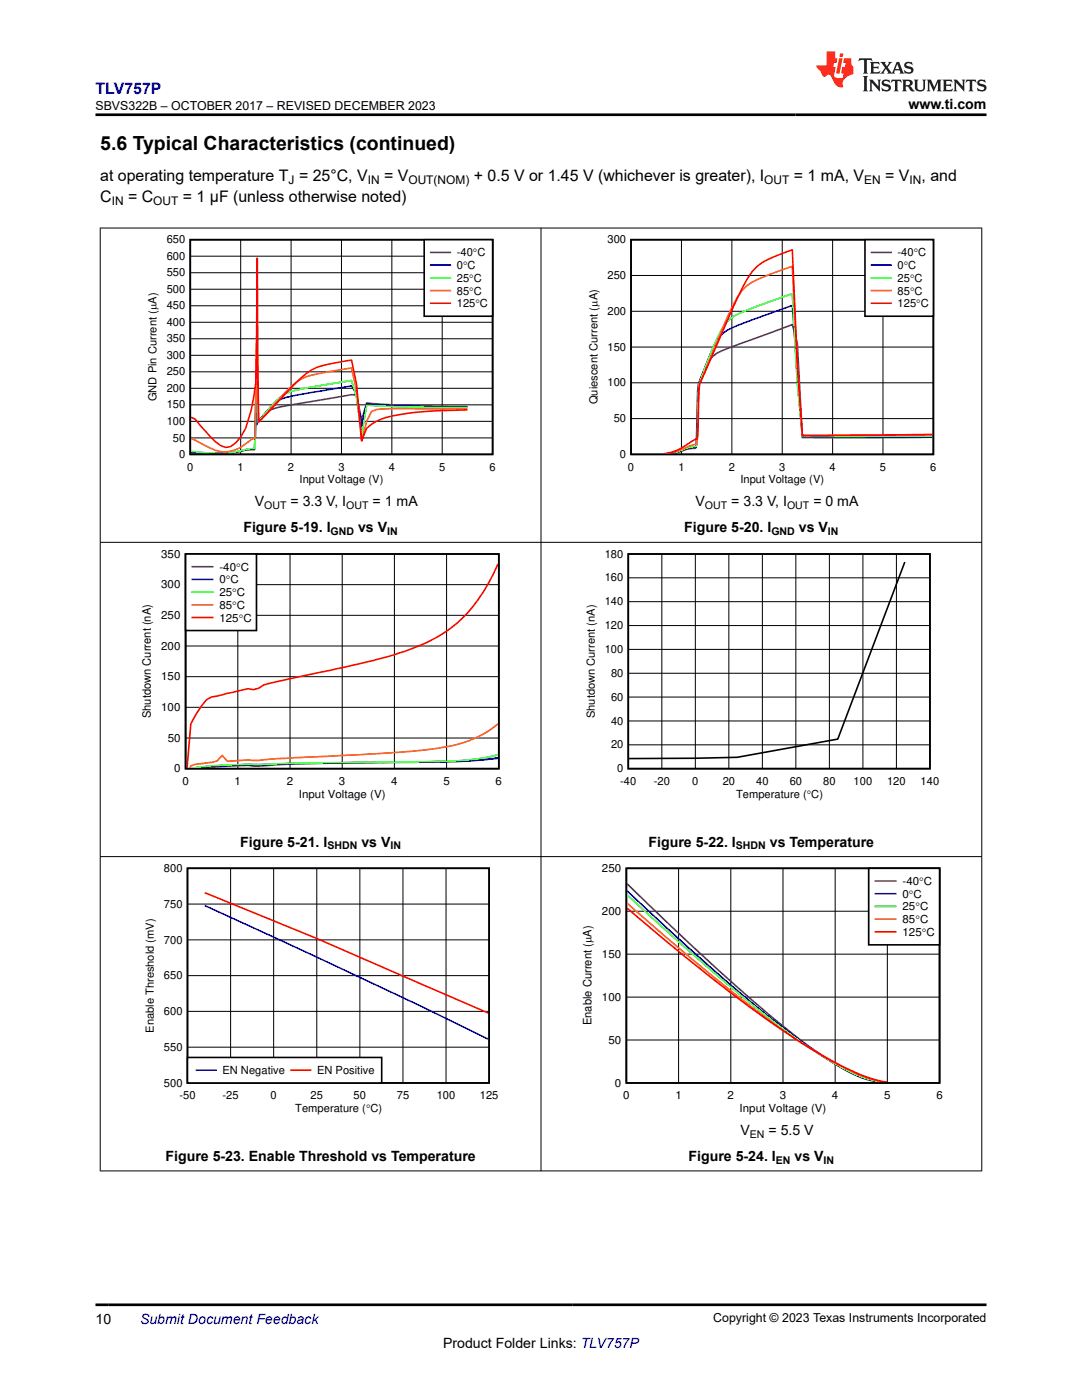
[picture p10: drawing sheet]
<svg xmlns="http://www.w3.org/2000/svg" width="216mm" height="279mm" viewBox="0 0 216 279" stroke-linecap="round" stroke-linejoin="round" font-family="sans-serif">
<defs><g id="words">
<text font-size="3.9" x="20" y="29.9">5.6 Typical Characteristics (continued)</text>
<text font-size="3.2" fill="#00f" x="19" y="18.7">TLV757P</text>
<g font-size="3.2">
<text x="20" y="40.3">C</text>
<text x="20" y="36.1">at operating temperature T = 25°C, V</text>
<text x="25.6" y="40.3">= C</text>
<text x="36.5" y="40.3">= 1 µF (unless otherwise noted)</text>
<text x="76.6" y="36.1">= V</text>
<text x="94.5" y="36.1">+ 0.5 V or 1.45 V (whichever is greater), I</text>
<text x="158.4" y="36.1">= 1 mA, V</text>
<text x="176.6" y="36.1">= V</text>
<text x="183.9" y="36.1">, and</text>
</g>
<g font-size="2.8">
<text x="181.3" y="21.8">www.ti.com</text>
<text x="50.8" y="101">V</text>
<text x="58" y="101">= 3.3 V, I</text>
<text x="74.3" y="101">= 1 mA</text>
<text x="138.8" y="101">V</text>
<text x="145.9" y="101">= 3.3 V, I</text>
<text x="162.3" y="101">= 0 mA</text>
<text x="48.6" y="106.2">Figure 5-19. I</text>
<text x="71.5" y="106.2">vs V</text>
<text x="136.5" y="106.2">Figure 5-20. I</text>
<text x="159.4" y="106.2">vs V</text>
<text x="47.9" y="169">Figure 5-21. I</text>
<text x="72.1" y="169">vs V</text>
<text x="129.4" y="169">Figure 5-22. I</text>
<text x="153.6" y="169">vs Temperature</text>
<text x="147.7" y="226.5">V</text>
<text x="153.3" y="226.5">= 5.5 V</text>
<text x="33" y="231.7">Figure 5-23. Enable Threshold vs Temperature</text>
<text x="137.4" y="231.7">Figure 5-24. I</text>
<text x="158.5" y="231.7">vs V</text>
<text x="19" y="264.2">10</text>
<text x="88.4" y="269">Product Folder Links: TLV757P</text>
</g>
<text font-size="2.8" fill="#00f" x="27.9" y="264.2">Submit Document Feedback</text>
<g font-size="2.5">
<text x="19" y="21.9">SBVS322B – OCTOBER 2017 – REVISED DECEMBER 2023</text>
<text x="142.3" y="263.9">Copyright © 2023 Texas Instruments Incorporated</text>
</g>
<g font-size="2.4">
<text x="22.3" y="40.9">IN</text>
<text x="30.6" y="40.9">OUT</text>
<text x="57.6" y="36.7">J</text>
<text x="73.4" y="36.7">IN</text>
<text x="81.5" y="36.7">OUT(NOM)</text>
<text x="152.5" y="36.7">OUT</text>
<text x="172.5" y="36.7">EN</text>
<text x="181.5" y="36.7">IN</text>
</g>
<g font-size="2.3">
<text x="30.1" y="143.3" transform="rotate(-90 30.1 143.3)">Shutdown Current (nA)</text>
<text x="118" y="204.6" transform="rotate(-90 118 204.6)">Enable Current (PA)</text>
</g>
<g font-size="2.2">
<text x="33.3" y="51.9">600</text>
<text x="33.3" y="48.6">650</text>
<text x="91.2" y="51.2">-40qC</text>
<text x="91.2" y="53.7">0qC</text>
<text x="121.2" y="48.6">300</text>
<text x="179.1" y="51.2">-40qC</text>
<text x="179.1" y="53.7">0qC</text>
<text x="33.3" y="58.5">500</text>
<text x="33.3" y="55.2">550</text>
<text x="91.2" y="56.2">25qC</text>
<text x="91.2" y="58.8">85qC</text>
<text x="121.2" y="55.7">250</text>
<text x="179.1" y="56.2">25qC</text>
<text x="179.1" y="58.8">85qC</text>
<text x="33.3" y="65">400</text>
<text x="33.3" y="61.7">450</text>
<text x="91.2" y="61.3">125qC</text>
<text x="121.2" y="62.8">200</text>
<text x="179.1" y="61.3">125qC</text>
<text x="33.3" y="71.6">300</text>
<text x="33.3" y="68.3">350</text>
<text x="121.2" y="70">150</text>
<text x="33.3" y="74.9">250</text>
<text x="121.2" y="77.1">100</text>
<text x="31.3" y="80.1" transform="rotate(-90 31.3 80.1)">GND Pin Current (PA)</text>
<text x="33.3" y="81.5">150</text>
<text x="33.3" y="78.2">200</text>
<text x="119.2" y="80.7" transform="rotate(-90 119.2 80.7)">Quiescent Current (PA)</text>
<text x="33.3" y="84.8">100</text>
<text x="34.5" y="88.1">50</text>
<text x="122.5" y="84.3">50</text>
<text x="35.8" y="91.4">0</text>
<text x="37.4" y="93.9">0</text>
<text x="47.4" y="93.9">1</text>
<text x="57.5" y="93.9">2</text>
<text x="67.5" y="93.9">3</text>
<text x="77.6" y="93.9">4</text>
<text x="87.6" y="93.9">5</text>
<text x="97.7" y="93.9">6</text>
<text x="123.7" y="91.4">0</text>
<text x="125.3" y="93.9">0</text>
<text x="135.4" y="93.9">1</text>
<text x="145.4" y="93.9">2</text>
<text x="155.5" y="93.9">3</text>
<text x="165.5" y="93.9">4</text>
<text x="175.6" y="93.9">5</text>
<text x="185.6" y="93.9">6</text>
<text x="59.8" y="96.5">Input Voltage (V)</text>
<text x="147.7" y="96.5">Input Voltage (V)</text>
<text x="32.2" y="111.3">350</text>
<text x="43.8" y="113.9">-40q</text>
<text x="48" y="113.9">C</text>
<text x="120.7" y="111.3">180</text>
<text x="32.2" y="117.4">300</text>
<text x="43.8" y="116.4">0qC</text>
<text x="43.8" y="119">25qC</text>
<text x="120.7" y="116">160</text>
<text x="32.2" y="123.5">250</text>
<text x="43.8" y="121.5">85qC</text>
<text x="43.8" y="124">125</text>
<text x="47.6" y="124">qC</text>
<text x="120.7" y="125.6">120</text>
<text x="120.7" y="120.8">140</text>
<text x="32.2" y="129.6">200</text>
<text x="120.7" y="130.3">100</text>
<text x="32.2" y="135.8">150</text>
<text x="121.9" y="135.1">80</text>
<text x="32.2" y="141.9">100</text>
<text x="118.7" y="143.3" transform="rotate(-90 118.7 143.3)">Shutdown Current (nA)</text>
<text x="121.9" y="139.8">60</text>
<text x="33.5" y="148">50</text>
<text x="121.9" y="149.4">20</text>
<text x="121.9" y="144.6">40</text>
<text x="34.7" y="154.1">0</text>
<text x="123.1" y="154.1">0</text>
<text x="36.4" y="156.7">0</text>
<text x="46.8" y="156.7">1</text>
<text x="57.2" y="156.7">2</text>
<text x="59.6" y="159.2">Input Voltage (V)</text>
<text x="67.6" y="156.7">3</text>
<text x="78.1" y="156.7">4</text>
<text x="88.5" y="156.7">5</text>
<text x="98.9" y="156.7">6</text>
<text x="123.8" y="156.7">-40</text>
<text x="130.4" y="156.7">-20</text>
<text x="138.1" y="156.7">0</text>
<text x="144.2" y="156.7">20</text>
<text x="146.9" y="159.2">Temperature (qC)</text>
<text x="150.9" y="156.7">40</text>
<text x="157.6" y="156.7">60</text>
<text x="164.3" y="156.7">80</text>
<text x="170.3" y="156.7">100</text>
<text x="177" y="156.7">120</text>
<text x="183.7" y="156.7">140</text>
<text x="32.7" y="174">800</text>
<text x="120.1" y="174">250</text>
<text x="180.1" y="176.6">-40qC</text>
<text x="180.1" y="179.2">0qC</text>
<text x="32.7" y="181.2">750</text>
<text x="120.1" y="182.6">200</text>
<text x="180.1" y="181.7">25qC</text>
<text x="180.1" y="184.2">85qC</text>
<text x="32.7" y="188.3">700</text>
<text x="120.1" y="191.1">150</text>
<text x="180.1" y="186.8">125qC</text>
<text x="32.7" y="195.4">650</text>
<text x="32.7" y="202.6">600</text>
<text x="120.1" y="199.7">100</text>
<text x="30.7" y="206.1" transform="rotate(-90 30.7 206.1)">Enable Threshold (mV)</text>
<text x="32.7" y="209.7">550</text>
<text x="121.4" y="208.3">50</text>
<text x="44.4" y="214.4">EN Negative</text>
<text x="63.3" y="214.4">EN Positive</text>
<text x="32.7" y="216.9">500</text>
<text x="35.8" y="219.4">-50</text>
<text x="44.4" y="219.4">-25</text>
<text x="54" y="219.4">0</text>
<text x="58.9" y="221.9">Temperature (qC)</text>
<text x="62" y="219.4">25</text>
<text x="70.6" y="219.4">50</text>
<text x="79.2" y="219.4">75</text>
<text x="87.1" y="219.4">100</text>
<text x="95.7" y="219.4">125</text>
<text x="122.7" y="216.9">0</text>
<text x="124.3" y="219.4">0</text>
<text x="134.8" y="219.4">1</text>
<text x="145.2" y="219.4">2</text>
<text x="147.6" y="221.9">Input Voltage (V)</text>
<text x="155.6" y="219.4">3</text>
<text x="166" y="219.4">4</text>
<text x="176.4" y="219.4">5</text>
<text x="186.8" y="219.4">6</text>
</g>
<g font-size="2.1">
<text x="52.7" y="101.6">OUT</text>
<text x="69.1" y="101.6">OUT</text>
<text x="140.7" y="101.6">OUT</text>
<text x="157" y="101.6">OUT</text>
<text x="66" y="106.8">GND</text>
<text x="77.3" y="106.8">IN</text>
<text x="153.9" y="106.8">GND</text>
<text x="165.2" y="106.8">IN</text>
<text x="65.3" y="169.5">SHDN</text>
<text x="77.9" y="169.5">IN</text>
<text x="146.8" y="169.5">SHDN</text>
<text x="149.6" y="227">EN</text>
<text x="154.8" y="232.2">EN</text>
<text x="164.3" y="232.2">IN</text>
</g>
</g></defs>
<path d="M38 47.8h60.3v42.9h-60.3z" fill="none" stroke="#000" stroke-width=".32"/>
<g fill="none" stroke="#000" stroke-width=".2">
<path d="M38 57.7h60.3M38 54.4h60.3M38 51.1h60.3M48 47.8v42.9M58.1 47.8v42.9M68.1 47.8v42.9M78.2 47.8v42.9M88.2 47.8v42.9M38 77.5h60.3M38 74.2h60.3M38 70.9h60.3M38 67.6h60.3"/>
<path d="M38 64.3h60.3M38 61h60.3M38 87.4h60.3M38 84.1h60.3M38 80.8h60.3"/>
</g>
<path d="M93.3 81.1l-10.1-.1-10-.6-1 3.4-1.1-5h-1l-13 2.2a6.8 6.8 0 0 0-5.4 2.9l-.4 .4-.1 .5-.1-10.9-.4 15.8-1.7 .1a27.8 27.8 0 0 1-9 .6h-1.9" fill="none" stroke="#7f007f" stroke-width=".32"/>
<path d="M93.3 81.2l-12.1-.1-8-.4-1 4.5-1.1-6.6-1-1.6-11 1.9a7.8 7.8 0 0 0-6 3.4l-1.8 2.2-.2-6.7-.3 11.8h-.3a10 10 0 0 0-3.5 .6 54.5 54.5 0 0 1-8.9 .1" fill="none" stroke="#00f" stroke-width=".32"/>
<path d="M93.3 81.3l-11.1-.1-9-.4-1 6-1.1-7.5-1-3.4-5 .9a47.6 47.6 0 0 0-8 1.7 18.4 18.4 0 0 0-5 5l-.7 .8-.2-16.3-.4 21.5-1.8 .2a27.2 27.2 0 0 1-10.9 .4" fill="none" stroke="#01ff00" stroke-width=".32"/>
<path d="M93.3 81.5h-15.1a10.8 10.8 0 0 0-4 .6l-1 2-1 3.9-1.1-10-1-4.6-2 .4a36.9 36.9 0 0 0-8 1.8 35.9 35.9 0 0 0-7 7l-1.6 1.7-.3-24.8-.3 27.9-.7 .3a8.4 8.4 0 0 1-6.2 2.4 16.8 16.8 0 0 1-5-2.3l-.9-.3" fill="none" stroke="#ff6500" stroke-width=".32"/>
<path d="M93.3 81.8a73.9 73.9 0 0 0-16.1 1.5 9 9 0 0 0-4 2.2l-1 2.5-1.1-11.3-1-4.8-3 .5a11.5 11.5 0 0 0-8 4l-7.4 7.8-.4-32.7-.3 24.9-.9 5.3a11.9 11.9 0 0 1-3.1 6.7l-1 .7-1 .2a9 9 0 0 1-4-3.2l-2-2.4-.9-.4" fill="none" stroke="#f00" stroke-width=".32"/>
<path d="M84.6 47.8h13.7v15.3h-13.7z" fill-rule="evenodd" fill="#fff"/>
<path d="M84.6 47.8h13.7v15.3h-13.7z" fill="none" stroke="#000" stroke-width=".32"/>
<path d="M85.9 50.4h4" fill="none" stroke="#7f007f" stroke-width=".32"/>
<path d="M85.9 52.9h4" fill="none" stroke="#00f" stroke-width=".32"/>
<path d="M85.9 55.4h4" fill="none" stroke="#01ff00" stroke-width=".32"/>
<path d="M85.9 58h4" fill="none" stroke="#ff6500" stroke-width=".32"/>
<path d="M85.9 60.5h4" fill="none" stroke="#f00" stroke-width=".32"/>
<path d="M117.1 46.9h69.7v50.1h-69.7z" fill-rule="evenodd" fill="#fff"/>
<path d="M125.9 47.8h60.3v42.9h-60.3z" fill="none" stroke="#000" stroke-width=".32"/>
<path d="M125.9 55h60.4M136 47.8v42.9M146 47.8v42.9M156.1 47.8v42.9M166.1 47.8v42.9M176.2 47.8v42.9M125.9 76.4h60.4M125.9 69.3h60.4M125.9 62.1h60.4M125.9 83.5h60.4" fill="none" stroke="#000" stroke-width=".2"/>
<path d="M186.1 87.3h-26l-1-18.8-1-3.7-12.1 4.4a11.7 11.7 0 0 0-4 2.1l-1 1.5-1.6 3.8-.2 1.5-.3 10.9-.1 .5h-.7a8 8 0 0 0-3.1 .9l-.6 .1" fill="none" stroke="#7f007f" stroke-width=".32"/>
<path d="M186.1 87.1l-26 .1-2-26.2-10.1 3.6a13.4 13.4 0 0 0-4 2.1l-1 1.4-1 1.9-2.6 6.7-.5 12.5-1.9 .3-3 1" fill="none" stroke="#00f" stroke-width=".32"/>
<path d="M186.1 87l-26 .1-1-10.7-1-17.8-4 1.4a56.3 56.3 0 0 0-8.1 3.3l-1 .9a34.5 34.5 0 0 0-4 8.4l-1.3 3.4a4.6 4.6 0 0 0-.4 2.4l-.2 8.5-.2 2.2-1.9 .4-2 .7-1.2 .3" fill="none" stroke="#01ff00" stroke-width=".32"/>
<path d="M186.1 86.8l-26 .2-1-13.6-1-20.3-1 .4a38.7 38.7 0 0 0-8.1 3.5 17.7 17.7 0 0 0-4 6.6l-5.5 13.2-.3 10.1-.2 1.8-1 .2-1 .4a12.4 12.4 0 0 1-3.8 1.2" fill="none" stroke="#ff6500" stroke-width=".32"/>
<path d="M186.1 86.7l-26 .2-1-14.4-1-22.7-3 1.2a10 10 0 0 0-6.1 4.8 314.4 314.4 0 0 0-9 20l-.4 .9-.1 1-.3 9.5-.1 .4-.9 .4a11.5 11.5 0 0 1-5.6 2.5" fill="none" stroke="#f00" stroke-width=".32"/>
<path d="M172.6 47.8h13.6v15.3h-13.6z" fill-rule="evenodd" fill="#fff"/>
<path d="M172.6 47.8h13.6v15.3h-13.6z" fill="none" stroke="#000" stroke-width=".32"/>
<path d="M173.9 50.4h3.9" fill="none" stroke="#7f007f" stroke-width=".32"/>
<path d="M173.9 52.9h3.9" fill="none" stroke="#00f" stroke-width=".32"/>
<path d="M173.9 55.4h3.9" fill="none" stroke="#01ff00" stroke-width=".32"/>
<path d="M173.9 58h3.9" fill="none" stroke="#ff6500" stroke-width=".32"/>
<path d="M173.9 60.5h3.9" fill="none" stroke="#f00" stroke-width=".32"/>
<path d="M37 110.6h62.5v42.8h-62.5z" fill="none" stroke="#000" stroke-width=".33"/>
<path d="M37 116.7h62.5M47.5 110.6v42.8M57.9 110.6v42.8M68.3 110.6v42.8M78.7 110.6v42.8M89.1 110.6v42.8M37 135h62.5M37 128.9h62.5M37 122.8h62.5M37 147.3h62.5M37 141.2h62.5" fill="none" stroke="#000" stroke-width=".2"/>
<path d="M99.4 151.3a339.8 339.8 0 0 1-24.9 .9l-17.7 .3a49.5 49.5 0 0 1-8.3 .3l-8.3 .4" fill="none" stroke="#7f007f" stroke-width=".33"/>
<path d="M99.4 151.2a129.3 129.3 0 0 1-19.7 .9l-30.2 .5-7.3 .3-3.2 .3" fill="none" stroke="#00f" stroke-width=".33"/>
<path d="M99.4 150.6a69.4 69.4 0 0 1-16.5 1.5l-34.4 .5-6.3 .2-3.3 .4" fill="none" stroke="#01ff00" stroke-width=".33"/>
<path d="M99.4 144.5a23.1 23.1 0 0 1-12.4 4.9 463.7 463.7 0 0 1-31.2 2l-2.1 .1a14.6 14.6 0 0 1-4.2 .2l-4.1 .2-1.1-1.1-1 1.1-4.2 .6-1 .3-.2 .4" fill="none" stroke="#ff6500" stroke-width=".33"/>
<path d="M99.4 112.6a29.3 29.3 0 0 1-11.3 14 52.2 52.2 0 0 1-15.6 5.7l-18.8 4.1-1 .3-1.1 .6-1 .3-1.1-.2-7.3 1.7-1 .6-2.1 2.9-1 1.8-.8 8.8" fill="none" stroke="#f00" stroke-width=".33"/>
<path d="M37 110.6h14.2v15.2h-14.2z" fill-rule="evenodd" fill="#fff"/>
<path d="M37 110.6h14.2v15.2h-14.2z" fill="none" stroke="#000" stroke-width=".33"/>
<path d="M38.4 113.1h4" fill="none" stroke="#7f007f" stroke-width=".33"/>
<path d="M38.4 115.6h4" fill="none" stroke="#00f" stroke-width=".33"/>
<path d="M38.4 118.2h4" fill="none" stroke="#01ff00" stroke-width=".33"/>
<path d="M38.4 120.7h4" fill="none" stroke="#ff6500" stroke-width=".33"/>
<path d="M38.4 123.2h4" fill="none" stroke="#f00" stroke-width=".33"/>
<path d="M116.6 109.7h70.7v50h-70.7z" fill-rule="evenodd" fill="#fff"/>
<path d="M125.4 110.6h60.2v42.8h-60.2zM180.5 112.2l-13.3 35.3-20.1 3.6-21.6 .3" fill="none" stroke="#000" stroke-width=".32"/>
<g fill="none" stroke="#000" stroke-width=".2">
<path d="M125.4 115.3h60.2M132.1 110.6v42.8M138.7 110.6v42.8M145.4 110.6v42.8M152.1 110.6v42.8M158.8 110.6v42.8M165.5 110.6v42.8M172.2 110.6v42.8M178.9 110.6v42.8M125.4 139.1h60.2M125.4 134.4h60.2M125.4 129.6h60.2"/>
<path d="M125.4 124.8h60.2M125.4 120.1h60.2M125.4 148.6h60.2M125.4 143.9h60.2"/>
</g>
<path d="M28.6 172.4h70.8v50h-70.8z" fill-rule="evenodd" fill="#fff"/>
<path d="M37.4 173.3h60.2v42.8h-60.2z" fill="none" stroke="#000" stroke-width=".32"/>
<path d="M46 173.3v42.8M54.6 173.3v42.8M63.2 173.3v42.8M71.8 173.3v42.8M80.4 173.3v42.8M89 173.3v42.8M37.4 194.7h60.2M37.4 187.6h60.2M37.4 180.4h60.2M37.4 209h60.2M37.4 201.8h60.2" fill="none" stroke="#000" stroke-width=".2"/>
<path d="M40.9 180.7a2096.7 2096.7 0 0 1 56.5 26.7" fill="none" stroke="#00f" stroke-width=".32"/>
<path d="M40.9 178.2l22.3 9.1 34.2 14.9" fill="none" stroke="#f00" stroke-width=".32"/>
<path d="M37.4 211h38.8v5.1h-38.8z" fill-rule="evenodd" fill="#fff"/>
<path d="M37.4 211h38.8v5.1h-38.8z" fill="none" stroke="#000" stroke-width=".32"/>
<path d="M39.2 213.6h3.9" fill="none" stroke="#00f" stroke-width=".32"/>
<path d="M58.1 213.6h3.9" fill="none" stroke="#f00" stroke-width=".32"/>
<path d="M125 173.3h62.5v42.8h-62.5z" fill="none" stroke="#000" stroke-width=".33"/>
<path d="M135.4 173.3v42.8M145.8 173.3v42.8M156.2 173.3v42.8M166.6 173.3v42.8M177.1 173.3v42.8M125 199h62.5M125 190.4h62.5M125 181.9h62.5M125 207.6h62.5" fill="none" stroke="#000" stroke-width=".2"/>
<path d="M125.1 176.4l13.4 12.8a257.1 257.1 0 0 0 25 21.1 31.8 31.8 0 0 0 10.4 5.4l1.6 .3" fill="none" stroke="#7f007f" stroke-width=".33"/>
<path d="M125.1 177.8l11.3 10.5a254.5 254.5 0 0 0 27.1 22.1 35.6 35.6 0 0 0 10.4 5.2l1.9 .4" fill="none" stroke="#00f" stroke-width=".33"/>
<path d="M125.1 178.6l9.3 8.4a277.3 277.3 0 0 0 28.1 22.7 43.9 43.9 0 0 0 11.4 5.9l2.1 .4" fill="none" stroke="#01ff00" stroke-width=".33"/>
<path d="M125.1 180.3l9.3 8a257.9 257.9 0 0 0 28.1 21.4 45.9 45.9 0 0 0 12.5 6l1.6 .3" fill="none" stroke="#ff6500" stroke-width=".33"/>
<path d="M125.1 181.3l9.3 7.7a240 240 0 0 0 29.1 21.3 45.4 45.4 0 0 0 12.5 5.5l1 .2" fill="none" stroke="#f00" stroke-width=".33"/>
<path d="M173.3 173.3h14.2v15.3h-14.2z" fill-rule="evenodd" fill="#fff"/>
<path d="M173.3 173.3h14.2v15.3h-14.2z" fill="none" stroke="#000" stroke-width=".33"/>
<path d="M174.7 175.8h4" fill="none" stroke="#7f007f" stroke-width=".33"/>
<path d="M174.7 178.4h4" fill="none" stroke="#00f" stroke-width=".33"/>
<path d="M174.7 180.9h4" fill="none" stroke="#01ff00" stroke-width=".33"/>
<path d="M174.7 183.4h4" fill="none" stroke="#ff6500" stroke-width=".33"/>
<path d="M174.7 186h4" fill="none" stroke="#f00" stroke-width=".33"/>
<path d="M19.9 45.5h176.1M20 45.4v188.3M107.9 45.4v188.3M195.9 45.4v188.3M19.9 108.2h176.1M19.9 171h176.1M19.9 233.7h176.1" fill="none" stroke="#000" stroke-width=".2"/>
<path d="M171.5 11.6l-.2 .6 .5-.2h.6v.1v2.2l-.2 .4h1l-.2-.4v-2.2v-.1h.5l.5 .2-.1-.6zM173.6 12.4l.2 .3v1.6l-.2 .4h1.9l.1-.6a1.08 1.08 0 0 1-1.3 .2v-.7h.6l.4 .2v-.7l-.4 .2h-.6v-.5l.2-.2a1 1 0 0 1 1 .3l-.1-.5zM175.7 12.4l.9 1.1-1 1.2h.9l-.2-.2 .5-.8 .4 .8-.2 .2h1.6l-.2-.2 .2-.5h.9l.1 .5-.1 .2h.9l-.2-.4-.8-1.9h-.5l-.9 2.1-.9-1.1 .9-1h-.8l.2 .2-.4 .6-.4-.6 .2-.2zM179 12.8l.4 1h-.7zM180.7 12.5a.65 .65 0 0 0-.2 .7 .65 .65 0 0 0 .6 .5l.6 .1 .1 .3a.79 .79 0 0 1-.7 .4 .79 .79 0 0 1-.7-.5l.1 .7 .2-.1a.93 .93 0 0 0 1.1 0 .93 .93 0 0 0 .4-.9 1.46 1.46 0 0 0-1.2-.6l-.1-.3a1.09 1.09 0 0 1 1.2 .2l-.2-.6-.1 .1-.5-.2zM172.2 15.2l.2 .4v2.2l-.2 .4h1l-.2-.4v-2.2l.2-.4zM173.4 15.9l.2 .4v1.5l-.2 .4h.8l-.3-.4 .1-1.3 1.6 1.8v-2l.2-.4h-.7l.1 .2 .1 1.1-1.2-1.3zM176.2 16a.65 .65 0 0 0-.2 .8 .65 .65 0 0 0 .6 .4l.6 .2 .1 .2a.79 .79 0 0 1-.7 .4 .79 .79 0 0 1-.7-.5l.1 .7 .2-.1a.93 .93 0 0 0 1.1 .1 .93 .93 0 0 0 .4-1 1.46 1.46 0 0 0-1.2-.5l-.1-.4a1.09 1.09 0 0 1 1.2 .2l-.1-.6-.2 .1-.5-.1zM177.9 15.9l-.1 .6a.63 .63 0 0 1 .8-.3v1.6l-.3 .4h1l-.2-.4v-1.6a.66 .66 0 0 1 .8 .3l-.1-.6zM180 15.9l.2 .4v1.5l-.2 .4h1l-.2-.2-.1-.7h.5l.1 .2a.79 .79 0 0 0 1.2 .6l-1-.9a.61 .61 0 0 0 .6-.6 .61 .61 0 0 0-.5-.7zM180.8 16.2h.1a.47 .47 0 0 1 .5 .1 .47 .47 0 0 1 .1 .5l-.1 .1-.7 .1zM182.3 15.9l.2 .2a2.27 2.27 0 0 0 .4 2 1.04 1.04 0 0 0 1.7-.7v-1.3l.2-.2h-.8l.2 .4v1.1a.6 .6 0 0 1-.6 .6 .6 .6 0 0 1-.6-.6v-1.1l.3-.4zM184.9 15.9l.2 .4v1.5l-.2 .4h.8l-.3-.4v-1.4l.9 1.9 .9-1.9v1.4l-.3 .4h1l-.2-.4v-1.5l.2-.4h-.8l-.7 1.5-.6-1.5zM188.1 15.9l.2 .4v1.5l-.2 .4h1.9l.1-.6a1.09 1.09 0 0 1-1.3 .2v-.7h.6l.4 .2v-.6l-.4 .2h-.6v-.6l.2-.1a1.01 1.01 0 0 1 1 .3l-.1-.6zM190.2 15.9l.3 .4v1.5l-.3 .4h.8l-.2-.4v-1.3l1.6 1.8v-2l.2-.4h-.7l.2 .2v1.1l-1.2-1.3zM192.8 15.9l-.1 .6a.63 .63 0 0 1 .8-.3v1.6l-.3 .4h1l-.2-.4v-1.6a.66 .66 0 0 1 .8 .3l-.1-.6zM195.2 16a.65 .65 0 0 0-.2 .8 .65 .65 0 0 0 .6 .4l.6 .2 .2 .2a.79 .79 0 0 1-.7 .4 .79 .79 0 0 1-.7-.5l.1 .7 .2-.1a.93 .93 0 0 0 1 .1 .93 .93 0 0 0 .5-1 1.46 1.46 0 0 0-1.3-.5v-.4a1.09 1.09 0 0 1 1.2 .2l-.2-.6-.2 .1-.5-.1z" fill="#231f20"/>
<path d="M164.9 10.3v2.7h-2l.1 .4 .8 1a.95 .95 0 0 0 1 .9 .59 .59 0 0 1 .5-.4 .59 .59 0 0 1 .5 .3l.4 .8a1.59 1.59 0 0 0 2.1 1.4 1.61 1.61 0 0 1 1-2.3l1-.3-.1-1.5a1.59 1.59 0 0 1-.3-1.7h-1.5l-.2 .9h.6l-.2 .9h-.5l-.2 .9v.3l.4 .1-.1 .9h-.7a.73 .73 0 0 1-1-.7l.3-1.5h-.5l.1-.9h.5l.2-.9h-.5v-1.3zM167.4 11.6l-.6 3.1h.7l.6-3.1zM167.6 10.7l-.1 .6h.7l.1-.6z" fill="#ed1c24"/>
<path d="M19 22.9h177.8M19 260.4h177.8" fill="none" stroke="#000" stroke-width=".53"/>
<use href="#words"/>
</svg>
